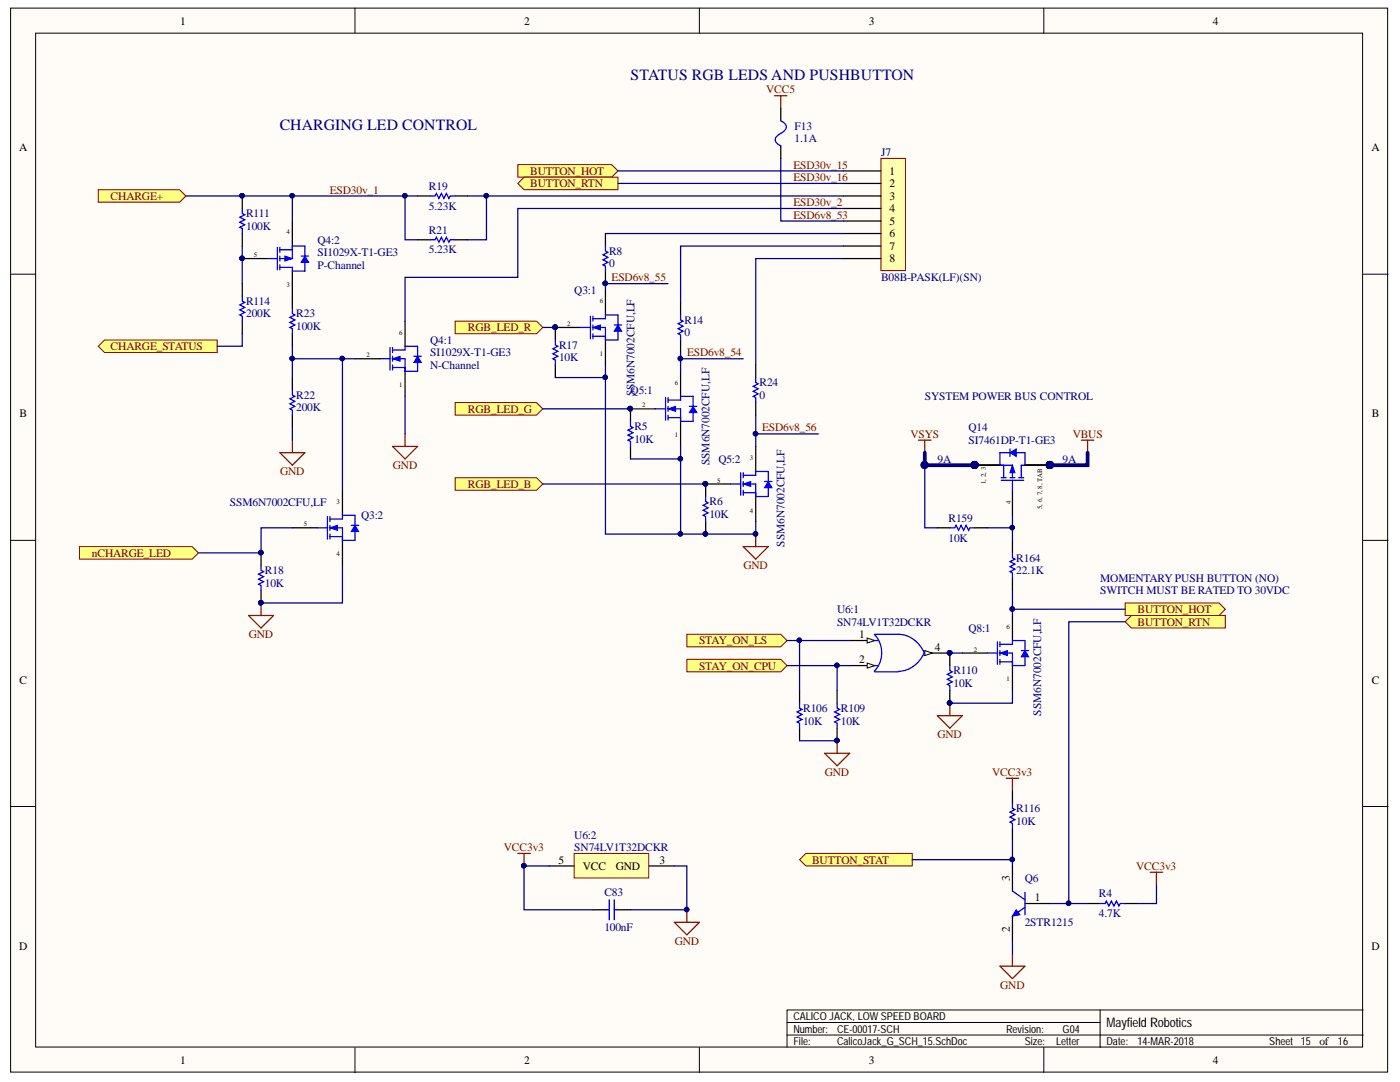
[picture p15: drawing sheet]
<svg xmlns="http://www.w3.org/2000/svg" width="279mm" height="216mm" viewBox="0 0 279 216" stroke-linecap="round" stroke-linejoin="round" font-family="sans-serif">
<defs><g id="words">
<g font-size="3.1" fill="#000080">
<text x="125.9" y="15.9">STATUS RGB LEDS AND PUSHBUTTON</text>
<text x="55.8" y="26">CHARGING LED CONTROL</text>
</g>
<text font-size="2.6" x="220.8" y="205">Mayfield Robotics</text>
<g font-size="2.3">
<text x="35.9" y="4.9">1</text>
<text x="104.6" y="4.9">2</text>
<text x="173.4" y="4.9">3</text>
<text x="242.1" y="4.9">4</text>
<text x="3.8" y="30.2">A</text>
<text x="177.5" y="34.8">1</text>
<text x="273.7" y="30.2">A</text>
<text x="177.5" y="37.4">2</text>
<text x="177.5" y="39.8">3</text>
<text x="177.5" y="42.4">4</text>
<text x="177.5" y="44.9">5</text>
<text x="177.5" y="47.4">6</text>
<text x="177.5" y="49.9">7</text>
<text x="177.5" y="52.3">8</text>
<text x="3.9" y="83.3">B</text>
<text x="273.8" y="83.3">B</text>
<text x="171.4" y="127.3">1</text>
<text x="186.6" y="129.8">4</text>
<text x="3.9" y="136.4">C</text>
<text x="171.4" y="132.3">2</text>
<text x="273.8" y="136.4">C</text>
<text x="111.5" y="172.3">5</text>
<text x="116.3" y="173.5">VCC</text>
<text x="122.9" y="173.5">GND</text>
<text x="131.6" y="172.3">3</text>
<text x="201.6" y="175.8" transform="rotate(-90 201.6 175.8)">3</text>
<text x="206.5" y="179.8">1</text>
<text x="201.6" y="186" transform="rotate(-90 201.6 186)">2</text>
<text x="3.8" y="189.5">D</text>
<text x="273.7" y="189.5">D</text>
<text x="263.3" y="208.5">of</text>
<text x="35.9" y="212.2">1</text>
<text x="104.6" y="212.2">2</text>
<text x="173.4" y="212.2">3</text>
<text x="242.1" y="212.2">4</text>
</g>
<g font-size="2.3" fill="#800000">
<text x="152.9" y="18.6">VCC5</text>
<text x="105.8" y="34.8">BUTTON_HOT</text>
<text x="158.3" y="33.7">ESD30v_15</text>
<text x="22.1" y="39.8">CHARGE+</text>
<text x="65.8" y="38.6">ESD30v_1</text>
<text x="105.8" y="37.4">BUTTON_RTN</text>
<text x="158.3" y="36.1">ESD30v_16</text>
<text x="158.3" y="41.1">ESD30v_2</text>
<text x="158.3" y="43.6">ESD6v8_53</text>
<text x="122.1" y="56.1">ESD6v8_55</text>
<text x="22.1" y="69.8">CHARGE_STATUS</text>
<text x="93.4" y="66.1">RGB_LED_R</text>
<text x="137.1" y="71.1">ESD6v8_54</text>
<text x="93.4" y="82.4">RGB_LED_G</text>
<text x="152.1" y="86.1">ESD6v8_56</text>
<text x="181.7" y="87.4">VSYS</text>
<text x="214.1" y="87.4">VBUS</text>
<text x="55.9" y="94.9">GND</text>
<text x="78.4" y="93.6">GND</text>
<text x="93.4" y="97.3">RGB_LED_B</text>
<text x="18.4" y="111.1">nCHARGE_LED</text>
<text x="148.4" y="113.6">GND</text>
<text x="227" y="122.4">BUTTON_HOT</text>
<text x="227" y="124.8">BUTTON_RTN</text>
<text x="49.6" y="127.3">GND</text>
<text x="139.6" y="128.5">STAY_ON_LS</text>
<text x="139.6" y="133.6">STAY_ON_CPU</text>
<text x="187.1" y="147.3">GND</text>
<text x="164.6" y="154.8">GND</text>
<text x="198" y="154.8">VCC3v3</text>
<text x="100.6" y="169.8">VCC3v3</text>
<text x="162.1" y="172.3">BUTTON_STAT</text>
<text x="226.8" y="173.5">VCC3v3</text>
<text x="134.7" y="188.6">GND</text>
<text x="199.6" y="197.3">GND</text>
</g>
<g font-size="2.3" fill="#000080">
<text x="158.6" y="28.3">1.1A</text>
<text x="158.6" y="25.9">F13</text>
<text x="175.8" y="31.1">J7</text>
<text x="85.6" y="41.9">5.23K</text>
<text x="85.6" y="37.9">R19</text>
<text x="49.1" y="45.8">100K</text>
<text x="49.1" y="43.4">R111</text>
<text x="85.6" y="46.6">R21</text>
<text x="63.4" y="51.1">SI1029X-T1-GE3</text>
<text x="63.4" y="53.6">P-Channel</text>
<text x="63.4" y="48.6">Q4:2</text>
<text x="85.6" y="50.6">5.23K</text>
<text x="121.5" y="53.4">0</text>
<text x="121.5" y="50.8">R8</text>
<text x="114.6" y="58.6">Q3:1</text>
<text x="175.8" y="56.1">B08B-PASK(LF)(SN)</text>
<text x="49.1" y="63.3">200K</text>
<text x="49.1" y="60.9">R114</text>
<text x="59.1" y="65.9">100K</text>
<text x="59.1" y="63.3">R23</text>
<text x="136.6" y="64.6">R14</text>
<text x="85.9" y="71.1">SI1029X-T1-GE3</text>
<text x="85.9" y="68.6">Q4:1</text>
<text x="111.6" y="69.6">R17</text>
<text x="136.6" y="67.1">0</text>
<text x="85.9" y="73.6">N-Channel</text>
<text x="111.6" y="72.1">10K</text>
<text x="151.6" y="77.1">R24</text>
<text x="59.1" y="82.1">200K</text>
<text x="59.1" y="79.6">R22</text>
<text x="125.9" y="78.6">Q5:1</text>
<text x="126.6" y="79.1" transform="rotate(-90 126.6 79.1)">SSM6N7002CFU,LF</text>
<text x="151.6" y="79.6">0</text>
<text x="184.6" y="79.8">SYSTEM POWER BUS CONTROL</text>
<text x="126.6" y="88.4">10K</text>
<text x="126.6" y="85.8">R5</text>
<text x="193.3" y="88.6">SI7461DP-T1-GE3</text>
<text x="193.3" y="86.1">Q14</text>
<text x="141.6" y="92.8" transform="rotate(-90 141.6 92.8)">SSM6N7002CFU,LF</text>
<text x="143.4" y="92.3">Q5:2</text>
<text x="187.1" y="92.3">9A</text>
<text x="212" y="92.3">9A</text>
<text x="45.8" y="101.1">SSM6N7002CFU,LF</text>
<text x="141.6" y="100.8">R6</text>
<text x="72.1" y="103.6">Q3:2</text>
<text x="141.6" y="103.3">10K</text>
<text x="189.3" y="104.1">R159</text>
<text x="156.6" y="109.1" transform="rotate(-90 156.6 109.1)">SSM6N7002CFU,LF</text>
<text x="189.3" y="108.1">10K</text>
<text x="202.8" y="112">R164</text>
<text x="52.9" y="117.1">10K</text>
<text x="52.9" y="114.6">R18</text>
<text x="202.8" y="114.6">22.1K</text>
<text x="219.6" y="116.1">MOMENTARY PUSH BUTTON (NO)</text>
<text x="219.6" y="118.6">SWITCH MUST BE RATED TO 30VDC</text>
<text x="167" y="124.8">SN74LV1T32DCKR</text>
<text x="167" y="122.4">U6:1</text>
<text x="193.3" y="126.1">Q8:1</text>
<text x="190.3" y="137.1">10K</text>
<text x="190.3" y="134.5">R110</text>
<text x="160.3" y="142.1">R106</text>
<text x="167.8" y="142.1">R109</text>
<text x="207.8" y="142.8" transform="rotate(-90 207.8 142.8)">SSM6N7002CFU,LF</text>
<text x="160.3" y="144.6">10K</text>
<text x="167.8" y="144.6">10K</text>
<text x="114.6" y="167.3">U6:2</text>
<text x="202.8" y="164.6">10K</text>
<text x="202.8" y="162">R116</text>
<text x="114.6" y="169.8">SN74LV1T32DCKR</text>
<text x="120.6" y="178.8">C83</text>
<text x="204.5" y="176.1">Q6</text>
<text x="219.3" y="179">R4</text>
<text x="120.6" y="185.8">100nF</text>
<text x="204.5" y="184.8">2STR1215</text>
<text x="219.3" y="183.1">4.7K</text>
</g>
<g font-size="2.2">
<text x="158.3" y="203.5">CALICOJACK, LOW SPEEDBOARD</text>
<text x="158.3" y="206.1">Number:</text>
<text x="158.3" y="208.5">File:</text>
<text x="167" y="206.1">CE-00017-SCH</text>
<text x="167" y="208.5">CalicoJack_G_SCH_15.SchDoc</text>
<text x="200.8" y="206.1">Revision:</text>
<text x="204.5" y="208.5">Size:</text>
<text x="210.8" y="208.5">Letter</text>
<text x="212" y="206.1">G04</text>
<text x="220.8" y="208.5">Date:</text>
<text x="227" y="208.5">14-MAR-2018</text>
<text x="253.3" y="208.5">Sheet 15</text>
<text x="267" y="208.5">16</text>
</g>
<g font-size="1.4">
<text x="57.2" y="46.8">4</text>
<text x="50.7" y="51.3">5</text>
<text x="57.2" y="57.3">3</text>
<text x="113.2" y="65">2</text>
<text x="119.7" y="60.5">6</text>
<text x="73.2" y="71.3">2</text>
<text x="79.7" y="66.8">6</text>
<text x="119.7" y="71">1</text>
<text x="79.7" y="77.3">1</text>
<text x="134.7" y="76.8">6</text>
<text x="128.1" y="81.3">2</text>
<text x="134.7" y="87.3">1</text>
<text x="149.6" y="91.7">3</text>
<text x="67.2" y="100.5">3</text>
<text x="143.1" y="96.3">5</text>
<text x="196.7" y="96.6" transform="rotate(-90 196.7 96.6)">1, 2, 3</text>
<text x="201.7" y="100.5" transform="rotate(-90 201.7 100.5)">4</text>
<text x="208" y="101.6" transform="rotate(-90 208 101.6)">5, 6, 7, 8, TAB</text>
<text x="60.6" y="105">5</text>
<text x="149.6" y="102.3">4</text>
<text x="67.2" y="111">4</text>
<text x="200.9" y="125.5">6</text>
<text x="194.4" y="130.1">2</text>
<text x="200.9" y="136">1</text>
</g>
</g></defs>
<g fill="#fffcf8" stroke="#000" stroke-width=".2">
<path d="M2.1 1.6h274.8v212.3h-274.8z"/>
<path d="M7.1 6.6h264.8v202.3h-264.8z"/>
</g>
<g fill="none" stroke="#000" stroke-width=".2">
<path d="M70.8 1.6v5M139.6 1.6v5M208.3 1.6v5M2.1 54.7h5M272 54.7h5M2.1 107.8h5M272 107.8h5M2.1 160.9h5M272 160.9h5M70.8 209v5M139.6 209v5M157.1 206.5h114.9"/>
<path d="M157.1 204h62.5M208.3 209v5M219.6 201.5v7.5M272 201.5h-114.9v7.5"/>
</g>
<path d="M19.6 37.9h16.3l1.2 1.2-1.2 1.3h-16.3z" fill-rule="evenodd" fill="#ffff80" stroke="#800000" stroke-width=".2"/>
<path d="M70.8 71.6h5M80.8 64.1v5M80.8 74.1v5" fill="none" stroke="#000" stroke-width=".25"/>
<path d="M75.8 71.6h2M77.8 69.3v4.5M78.3 73.3h2.5M78.3 71.6h2.5v2.5M78.3 69.8h2.5M78.3 69.3v1M78.3 71.1v1M78.3 72.8v1M83.3 69.1v2" fill="none" stroke="#00f" stroke-width=".25"/>
<path d="M78.3 71.6l1.5-.5v1z" fill="#00f"/>
<path d="M78.3 71.6l1.5-.5v1z" fill="none" stroke="#00f" stroke-width=".2"/>
<path d="M80.8 73.3v.8M83.3 69.1h-2.5v.7M83.3 72.3v1.8" fill="none" stroke="#00f" stroke-width=".25"/>
<path d="M83.3 71.1l.8 1.2h-1.5z" fill="#00f"/>
<path d="M83.3 71.1l.8 1.2h-1.5z" fill="none" stroke="#00f" stroke-width=".2"/>
<path d="M80.8 74.1h2.5M82.6 71.1h1.5M145.8 96.6h2M147.8 94.3v4.5M148.3 98.3h2.5M148.3 96.6h2.5v2.5M148.3 94.8h2.5M148.3 94.3v1M148.3 96.1v1M148.3 97.8v1M153.3 94.1v2" fill="none" stroke="#00f" stroke-width=".25"/>
<path d="M140.8 96.6h5M150.8 89.1v5M150.8 99.1v5" fill="none" stroke="#000" stroke-width=".25"/>
<circle cx="140.8" cy="96.5" r=".45" fill="#000080" stroke="#000080" stroke-width=".2"/>
<path d="M148.3 96.6l1.5-.5v1z" fill="#00f"/>
<path d="M148.3 96.6l1.5-.5v1z" fill="none" stroke="#00f" stroke-width=".2"/>
<path d="M150.8 98.3v.8M153.3 94.1h-2.5v.7M153.3 97.3v1.8" fill="none" stroke="#00f" stroke-width=".25"/>
<path d="M153.3 96.1l.8 1.2h-1.5z" fill="#00f"/>
<path d="M153.3 96.1l.8 1.2h-1.5z" fill="none" stroke="#00f" stroke-width=".2"/>
<path d="M132.8 79.3v4.5M133.3 79.8h2.5M133.3 79.3v1M138.3 79.1v2M130.8 81.6h2M133.3 83.3h2.5M133.3 81.6h2.5v2.5M133.3 81.1v1M133.3 82.8v1M150.8 99.1h2.5M152.6 96.1h1.5" fill="none" stroke="#00f" stroke-width=".25"/>
<g fill="#000080" stroke="#000080" stroke-width=".2">
<circle cx="140.8" cy="96.5" r=".45"/>
<circle cx="125.8" cy="81.5" r=".45"/>
</g>
<path d="M135.8 74.1v5M125.8 81.6h5M135.8 84.1v5" fill="none" stroke="#000" stroke-width=".25"/>
<path d="M133.3 81.6l1.5-.5v1z" fill="#00f"/>
<path d="M133.3 81.6l1.5-.5v1z" fill="none" stroke="#00f" stroke-width=".2"/>
<path d="M138.3 79.1h-2.5v.7M135.8 83.3v.8M138.3 82.3v1.8" fill="none" stroke="#00f" stroke-width=".25"/>
<path d="M138.3 81.1l.8 1.2h-1.5z" fill="#00f"/>
<path d="M138.3 81.1l.8 1.2h-1.5z" fill="none" stroke="#00f" stroke-width=".2"/>
<path d="M115.8 65.3h2M117.8 63.1v4.5M118.3 67.1h2.5M118.3 65.3h2.5v2.5M118.3 63.6h2.5M118.3 63.1v1M118.3 64.8v1M118.3 66.6v1M123.3 62.8v2M135.8 84.1h2.5M137.6 81.1h1.5" fill="none" stroke="#00f" stroke-width=".25"/>
<g fill="#000080" stroke="#000080" stroke-width=".2">
<circle cx="125.8" cy="81.5" r=".45"/>
<circle cx="110.8" cy="65.3" r=".45"/>
</g>
<path d="M120.8 57.8v5M110.8 65.3h5M120.8 67.8v5" fill="none" stroke="#000" stroke-width=".25"/>
<path d="M118.3 65.3l1.5-.5v1z" fill="#00f"/>
<path d="M118.3 65.3l1.5-.5v1z" fill="none" stroke="#00f" stroke-width=".2"/>
<path d="M120.8 67.1v.7M123.3 62.8h-2.5v.8M123.3 66.1v1.7" fill="none" stroke="#00f" stroke-width=".25"/>
<path d="M123.3 64.8l.8 1.3h-1.5z" fill="#00f"/>
<path d="M123.3 64.8l.8 1.3h-1.5z" fill="none" stroke="#00f" stroke-width=".2"/>
<path d="M120.8 67.8h2.5M122.6 64.8h1.5M63.3 105.3h2M65.3 103.1v4.5M65.8 107.1h2.5M65.8 105.3h2.5v2.5M65.8 103.6h2.5M65.8 103.1v1M65.8 104.8v1M65.8 106.6v1M70.8 102.8v2" fill="none" stroke="#00f" stroke-width=".25"/>
<circle cx="110.8" cy="65.3" r=".45" fill="#000080" stroke="#000080" stroke-width=".2"/>
<path d="M68.3 97.8v5M58.3 105.3h5M68.3 107.8v5" fill="none" stroke="#000" stroke-width=".25"/>
<path d="M65.8 105.3l1.5-.5v1z" fill="#00f"/>
<path d="M65.8 105.3l1.5-.5v1z" fill="none" stroke="#00f" stroke-width=".2"/>
<path d="M68.3 107.1v.7M70.8 102.8h-2.5v.8M70.8 106.1v1.7" fill="none" stroke="#00f" stroke-width=".25"/>
<path d="M70.8 104.8l.8 1.3h-1.5z" fill="#00f"/>
<path d="M70.8 104.8l.8 1.3h-1.5z" fill="none" stroke="#00f" stroke-width=".2"/>
<path d="M68.3 107.8h2.5M70.1 104.8h1.5" fill="none" stroke="#00f" stroke-width=".25"/>
<path d="M19.6 69.1l1.3-1.3h22.5v2.5h-22.5z" fill-rule="evenodd" fill="#ffff80" stroke="#800000" stroke-width=".2"/>
<path d="M58.3 59.1v2.5M58.3 66.6v2.5M52.1 110.3v2.5M52.1 117.8v2.5" fill="none" stroke="#000" stroke-width=".25"/>
<path d="M58.3 61.6v1l.5 .2-1 .5 1 .5-1 .5 1 .5-1 .5 .5 .3v1M52.1 112.8v1l.5 .3-1 .5 1 .5-1 .5 1 .5-1 .5 .5 .2v1" fill="none" stroke="#00f" stroke-width=".25"/>
<g fill="#000080" stroke="#000080" stroke-width=".2">
<circle cx="52" cy="110.3" r=".45"/>
<circle cx="52" cy="120.3" r=".45"/>
</g>
<path d="M15.9 109.1h22.5l1.2 1.2-1.2 1.3h-22.5z" fill-rule="evenodd" fill="#ffff80" stroke="#800000" stroke-width=".2"/>
<path d="M78.3 89.1h5l-2.5 2.5zM80.8 86.6v2.5M49.6 122.8h5l-2.5 2.5zM52.1 120.3v2.5" fill="none" stroke="#800000" stroke-width=".25"/>
<g fill="#000080" stroke="#000080" stroke-width=".2">
<circle cx="52" cy="120.3" r=".45"/>
<circle cx="48.3" cy="51.5" r=".45"/>
</g>
<path d="M48.4 51.6h4.9M58.3 44.1v5M58.3 54.1v5" fill="none" stroke="#000" stroke-width=".25"/>
<path d="M53.3 51.6h2M55.3 49.3v4.5M55.8 53.3h2.5M55.8 49.8h2.5M55.8 49.3v1M55.8 51.1v1M55.8 52.8v1M58.3 49.1v2.5h-2.5M60.8 49.1v2" fill="none" stroke="#00f" stroke-width=".25"/>
<path d="M56.8 51.1l1.5 .5-1.5 .5z" fill="#00f"/>
<path d="M56.8 51.1l1.5 .5-1.5 .5z" fill="none" stroke="#00f" stroke-width=".2"/>
<path d="M58.3 53.3v.8M60.8 49.1h-2.5v.7M60.8 52.3v1.8" fill="none" stroke="#00f" stroke-width=".25"/>
<path d="M60.8 51.1l.8 1.2h-1.5z" fill="#00f"/>
<path d="M60.8 51.1l.8 1.2h-1.5z" fill="none" stroke="#00f" stroke-width=".2"/>
<path d="M48.4 41.6v1l.5 .3-1 .4 1 .5-1 .5 1 .5-1 .5 .5 .3v1M48.4 59.1v1l.5 .2-1 .5 1 .5-1 .5 1 .5-1 .5 .5 .3v1M58.3 54.1h2.5M60.1 51.1h1.5M58.3 77.8v1l.5 .3-1 .5 1 .5-1 .5 1 .5-1 .5 .5 .2v1" fill="none" stroke="#00f" stroke-width=".25"/>
<g fill="#000080" stroke="#000080" stroke-width=".2">
<circle cx="48.3" cy="51.5" r=".45"/>
<circle cx="48.3" cy="39.1" r=".45"/>
</g>
<path d="M55.8 90.3h5l-2.5 2.5zM58.3 87.8v2.5" fill="none" stroke="#800000" stroke-width=".25"/>
<path d="M48.4 39.1v2.5M48.4 46.6v2.5M48.4 56.6v2.5M48.4 64.1v2.5M58.3 75.3v2.5M58.3 82.8v2.5" fill="none" stroke="#000" stroke-width=".25"/>
<g fill="#ffff80" stroke="#800000" stroke-width=".2">
<path d="M90.8 64.1h16.3l1.2 1.2-1.2 1.3h-16.3z" fill-rule="evenodd"/>
<path d="M90.8 80.3h16.3l1.2 1.3-1.2 1.2h-16.3z" fill-rule="evenodd"/>
<path d="M90.8 95.3h16.3l1.2 1.3-1.2 1.2h-16.3z" fill-rule="evenodd"/>
</g>
<path d="M110.8 65.3v2.5M110.8 72.8v2.5M125.8 81.6v2.5M125.8 89.1v2.5M140.8 96.6v2.5M140.8 104.1v2.5" fill="none" stroke="#000" stroke-width=".25"/>
<g fill="#000080" stroke="#000080" stroke-width=".2">
<circle cx="110.8" cy="65.3" r=".45"/>
<circle cx="125.8" cy="81.5" r=".45"/>
<circle cx="140.8" cy="96.5" r=".45"/>
<circle cx="140.8" cy="106.5" r=".45"/>
<circle cx="150.8" cy="106.5" r=".45"/>
</g>
<path d="M110.8 67.8v1l.5 .3-1 .5 1 .5-1 .5 1 .5-1 .5 .5 .2v1M125.8 84.1v1l.5 .2-1 .5 1 .5-1 .5 1 .5-1 .5 .5 .3v1M140.8 99.1v1l.5 .2-1 .5 1 .5-1 .5 1 .5-1 .5 .5 .3v1" fill="none" stroke="#00f" stroke-width=".25"/>
<path d="M148.3 109.1h5l-2.5 2.5zM150.8 106.6v2.5" fill="none" stroke="#800000" stroke-width=".25"/>
<g fill="#ffff80" stroke="#800000" stroke-width=".2">
<path d="M103.3 32.9h18.8l1.2 1.2-1.2 1.3h-18.8z" fill-rule="evenodd"/>
<path d="M103.3 36.6l1.3-1.2h18.7v2.5h-18.7z" fill-rule="evenodd"/>
</g>
<path d="M154.6 19.1h2.5M155.8 19.1v2.5M183.3 87.8h2.5M184.6 87.8v2.5M215.8 87.8h2.5M217.1 87.8v2.5" fill="none" stroke="#800000" stroke-width=".25"/>
<path d="M120.8 46.6v2.5M120.8 54.1v2.5M135.8 60.3v2.5M135.8 67.8v2.5M150.8 72.8v2.5M150.8 80.3v2.5M194.6 92.8h5M202.1 97.8v5M204.6 92.8h5" fill="none" stroke="#000" stroke-width=".25"/>
<g fill="#000080" stroke="#000080" stroke-width=".2">
<circle cx="120.8" cy="56.5" r=".45"/>
<circle cx="194.5" cy="92.8" r=".7"/>
<circle cx="209.5" cy="92.8" r=".7"/>
</g>
<path d="M120.8 49.1v1l.5 .2-1 .5 1 .5-1 .5 1 .5-1 .5 .5 .3v1M135.8 62.8v1l.5 .3-1 .5 1 .5-1 .5 1 .5-1 .5 .5 .2v1M150.8 75.3v1l.5 .3-1 .5 1 .5-1 .5 1 .5-1 .5 .5 .2v1M199.6 90.3h2M199.6 92.8h2.5v2.5M199.8 95.8h4.5M199.8 95.3h1M200.3 92.8v2.5M201.6 95.3h1M202.1 95.8v2M203.3 95.3h1M203.8 92.8v2.5" fill="none" stroke="#00f" stroke-width=".25"/>
<path d="M202.1 92.8l.5 1.5h-1z" fill="#00f"/>
<path d="M202.1 92.8l.5 1.5h-1z" fill="none" stroke="#00f" stroke-width=".2"/>
<path d="M199.6 92.8h.7M202.8 90.3h1.8M203.8 92.8h.8" fill="none" stroke="#00f" stroke-width=".25"/>
<path d="M201.6 90.3l1.2-.7v1.5z" fill="#00f"/>
<path d="M201.6 90.3l1.2-.7v1.5z" fill="none" stroke="#00f" stroke-width=".2"/>
<path d="M199.6 90.3v2.5M201.6 89.6v1.5M204.6 90.3v2.5M189.6 105.3h1l.2-.5 .5 1 .5-1 .5 1 .5-1 .5 1 .3-.5h1M202.1 110.3v1l.5 .3-1 .5 1 .5-1 .5 1 .5-1 .5 .5 .2v1" fill="none" stroke="#00f" stroke-width=".25"/>
<path d="M194.6 92.8h5M204.6 92.8h5M187.1 105.3h2.5M194.6 105.3h2.5M202.1 107.8v2.5M202.1 115.3v2.5" fill="none" stroke="#000" stroke-width=".25"/>
<g fill="#000080" stroke="#000080" stroke-width=".2">
<circle cx="194.5" cy="92.8" r=".7"/>
<circle cx="209.5" cy="92.8" r=".7"/>
</g>
<g fill="#ffff80" stroke="#800000" stroke-width=".2">
<path d="M224.5 120.3h18.8l1.2 1.3-1.2 1.2h-18.8z" fill-rule="evenodd"/>
<path d="M224.5 124.1l1.3-1.3h18.7v2.5h-18.7z" fill-rule="evenodd"/>
</g>
<path d="M184.6 130.3h5" fill="none" stroke="#000" stroke-width=".25"/>
<path d="M184.6 129.8l1.5 .5-1.5 .5z" fill="#fffcf8"/>
<path d="M184.6 129.8l1.5 .5-1.5 .5z" fill="none" stroke="#000" stroke-width=".2"/>
<circle cx="189.5" cy="130.3" r=".45" fill="#000080" stroke="#000080" stroke-width=".2"/>
<path d="M169.6 127.8h5" fill="none" stroke="#000" stroke-width=".25"/>
<path d="M173.1 127.3l1.5 .5-1.5 .5z" fill="#fffcf8"/>
<path d="M173.1 127.3l1.5 .5-1.5 .5z" fill="none" stroke="#000" stroke-width=".2"/>
<path d="M169.6 132.8h5" fill="none" stroke="#000" stroke-width=".25"/>
<path d="M173.1 132.3l1.5 .5-1.5 .5z" fill="#fffcf8"/>
<path d="M173.1 132.3l1.5 .5-1.5 .5z" fill="none" stroke="#000" stroke-width=".2"/>
<path d="M174.5 126.6a5.3 5.3 0 0 1 0 7.3M174.6 126.6h4.7a5.9 5.9 0 0 1 5.2 3.8M174.6 127.8h.7M174.6 132.8h.7M174.6 134.1h4.7M184.5 130.2a5.9 5.9 0 0 1-5.2 3.8" fill="none" stroke="#00f" stroke-width=".25"/>
<circle cx="189.5" cy="130.3" r=".45" fill="#000080" stroke="#000080" stroke-width=".2"/>
<path d="M137.1 126.6h18.7l1.3 1.2-1.3 1.3h-18.7z" fill-rule="evenodd" fill="#ffff80" stroke="#800000" stroke-width=".2"/>
<path d="M192.1 130.3h5M202.1 122.8v5M202.1 132.8v5" fill="none" stroke="#000" stroke-width=".25"/>
<path d="M197.1 130.3h2M199.1 128.1v4.5M199.6 132.1h2.5M199.6 130.3h2.5v2.5M199.6 128.6h2.5M199.6 128.1v1M199.6 129.8v1M199.6 131.6v1M204.6 127.8v2" fill="none" stroke="#00f" stroke-width=".25"/>
<path d="M199.6 130.3l1.5-.5v1z" fill="#00f"/>
<path d="M199.6 130.3l1.5-.5v1z" fill="none" stroke="#00f" stroke-width=".2"/>
<path d="M202.1 132.1v.7M204.6 127.8h-2.5v.8M204.6 131.1v1.7" fill="none" stroke="#00f" stroke-width=".25"/>
<path d="M204.6 129.8l.7 1.3h-1.5z" fill="#00f"/>
<path d="M204.6 129.8l.7 1.3h-1.5z" fill="none" stroke="#00f" stroke-width=".2"/>
<path d="M202.1 132.8h2.5M203.8 129.8h1.5" fill="none" stroke="#00f" stroke-width=".25"/>
<path d="M137.1 131.6h18.7l1.3 1.2-1.3 1.3h-18.7z" fill-rule="evenodd" fill="#ffff80" stroke="#800000" stroke-width=".2"/>
<path d="M164.6 150.3h5l-2.5 2.5zM167.1 147.8v2.5M187.1 142.8h5l-2.5 2.5zM189.6 140.3v2.5M200.8 155.3h2.5M202.1 155.3v2.5" fill="none" stroke="#800000" stroke-width=".25"/>
<g fill="#000080" stroke="#000080" stroke-width=".2">
<circle cx="189.5" cy="140.3" r=".45"/>
<circle cx="189.5" cy="130.3" r=".45"/>
<circle cx="167" cy="147.8" r=".45"/>
</g>
<path d="M159.6 137.8v2.5M167.1 137.8v2.5M189.6 130.3v2.5M189.6 137.8v2.5M159.6 145.3v2.5M167.1 145.3v2.5M202.1 157.8v2.5M202.1 165.3v2.5" fill="none" stroke="#000" stroke-width=".25"/>
<path d="M189.6 132.8v1l.5 .3-1 .5 1 .5-1 .5 1 .5-1 .5 .5 .2v1M159.6 140.3v1l.5 .3-1 .5 1 .5-1 .5 1 .5-1 .5 .5 .2v1M167.1 140.3v1l.5 .3-1 .5 1 .5-1 .5 1 .5-1 .5 .5 .2v1M202.1 160.3v1l.5 .2-1 .5 1 .5-1 .5 1 .5-1 .5 .5 .3v1" fill="none" stroke="#00f" stroke-width=".25"/>
<path d="M159.6 171.5l1.2-1.2h21.3v2.5h-21.3z" fill-rule="evenodd" fill="#ffff80" stroke="#800000" stroke-width=".2"/>
<path d="M202.1 172.8v5M202.1 182.8v5M204.6 180.3h5" fill="none" stroke="#000" stroke-width=".25"/>
<path d="M202.1 177.8l2.5 1.7M204.6 178v4.5M204.6 181l-2.5 1.8" fill="none" stroke="#00f" stroke-width=".25"/>
<path d="M202.8 181.5l.8 1-1.5 .3z" fill="#00f"/>
<path d="M202.8 181.5l.8 1-1.5 .3z" fill="none" stroke="#00f" stroke-width=".2"/>
<path d="M217.1 180.3h2.5M224.5 180.3h2.5" fill="none" stroke="#000" stroke-width=".25"/>
<path d="M219.6 180.3h1l.2-.5 .5 1 .5-1 .5 1 .5-1 .5 1 .2-.5h1" fill="none" stroke="#00f" stroke-width=".25"/>
<path d="M199.6 192.8h5l-2.5 2.5zM202.1 190.3v2.5" fill="none" stroke="#800000" stroke-width=".25"/>
<path d="M114.6 170.3h14.9v4.9h-14.9z" fill="#ffffb0" stroke="#800000" stroke-width=".2"/>
<path d="M109.6 172.8h5M129.6 172.8h5M118.3 181.5h2.5M123.3 181.5h2.5" fill="none" stroke="#000" stroke-width=".25"/>
<path d="M103.3 170.3h2.5M104.6 170.3v2.5M134.6 184h5l-2.5 2.5zM137.1 181.5v2.5" fill="none" stroke="#800000" stroke-width=".25"/>
<g fill="#000080" stroke="#000080" stroke-width=".2">
<circle cx="104.5" cy="172.7" r=".45"/>
<circle cx="137" cy="181.5" r=".45"/>
</g>
<path d="M121.6 179.5v4M122.6 179.5v4M120.8 181.5h.8M122.6 181.5h.7" fill="none" stroke="#00f" stroke-width=".25"/>
<path d="M175.8 31.6h4.9v22.4h-4.9z" fill="#ffffb0" stroke="#800000" stroke-width=".2"/>
<g fill="none" stroke="#000" stroke-width=".25">
<path d="M83.3 39.1h2.5M90.8 39.1h2.5M155.8 21.6v2.5M155.8 29.1v2.5M168.3 34.1h7.5M168.3 36.6h7.5M168.3 39.1h7.5M83.3 47.8h2.5M90.8 47.8h2.5M168.3 41.6h7.5M168.3 44.1h7.5M168.3 46.6h7.5"/>
<path d="M168.3 49.1h7.5M168.3 51.6h7.5"/>
</g>
<path d="M85.8 39.1h1l.3-.5 .5 1 .5-1 .5 1 .5-1 .5 1 .2-.5h1M155.8 24.1l.2 .1a1.16 1.16 0 0 1 .9 1.2 1.16 1.16 0 0 1-.9 1.1l-.3 .2a1.18 1.18 0 0 0-.9 1 1.18 1.18 0 0 0 .6 1.2l.4 .2M85.8 47.8h1l.3-.5 .5 1 .5-1 .5 1 .5-1 .5 1 .2-.5h1" fill="none" stroke="#00f" stroke-width=".25"/>
<g fill="none" stroke="#000080" stroke-width=".25">
<path d="M37.1 39.1h21.2v5M58.3 39.1h25M80.8 39.1v8.7h2.5M93.3 39.1h3.8v8.7h-3.8M97.1 39.1h71.2M123.3 34.1h45M123.3 36.6h45M155.8 31.6v12.5h12.5M48.4 49.1v7.5M120.8 46.6h47.5M133.3 56.6h-12.5v1.2M168.3 41.6h-65v13.7h-22.5v8.8"/>
<path d="M168.3 49.1h-32.5v11.2M168.3 51.6h-17.5v21.2M48.4 66.6v2.5h-5M58.3 69.1v2.5h10M58.3 71.6v3.7M70.8 71.6h-2.5v26.2M80.8 79.1v7.5M108.3 65.3h2.5M110.8 75.3h10v31.3h15M120.8 72.8v2.5M135.8 70.3v3.8M135.8 71.6h12.5"/>
<path d="M58.3 85.3v2.5M108.3 81.6h17.5M108.3 96.6h32.5M135.8 89.1v2.5h-10M135.8 91.6v15h15v-2.5M150.8 82.8v6.3M150.8 86.6h12.5M184.6 92.8v12.5h2.5M58.3 105.3h-6.2v5h-12.5M68.3 112.8v7.5h-16.2M197.1 105.3h5M202.1 117.8v5"/>
<path d="M202.1 102.8v5M157.1 132.8h12.5M157.1 127.8h12.5M159.6 127.8v10M167.1 132.8v5M189.6 130.3h2.5M202.1 137.8v2.5h-12.5M202.1 121.6h22.4M224.5 124.1h-11.2v56.2M159.6 147.8h7.5M109.6 172.8h-5v8.7h13.7M134.6 172.8h2.5v8.7h-11.3"/>
<path d="M182.1 171.5h20M202.1 167.8v5M230.8 176.5v3.8h-3.8M202.1 187.8v2.5M209.6 180.3h7.5"/>
</g>
<g fill="#000080" stroke="#000080" stroke-width=".2">
<circle cx="52" cy="110.3" r=".45"/>
<circle cx="52" cy="120.3" r=".45"/>
<circle cx="68.3" cy="71.5" r=".45"/>
<circle cx="58.3" cy="71.5" r=".45"/>
<circle cx="48.3" cy="51.5" r=".45"/>
<circle cx="48.3" cy="39.1" r=".45"/>
<circle cx="58.3" cy="39.1" r=".45"/>
<circle cx="80.8" cy="39.1" r=".45"/>
<circle cx="97" cy="39.1" r=".45"/>
<circle cx="135.8" cy="91.5" r=".45"/>
<circle cx="135.8" cy="106.5" r=".45"/>
<circle cx="140.8" cy="106.5" r=".45"/>
<circle cx="150.8" cy="106.5" r=".45"/>
<circle cx="125.8" cy="81.5" r=".45"/>
<circle cx="140.8" cy="96.5" r=".45"/>
<circle cx="110.8" cy="65.3" r=".45"/>
<circle cx="120.8" cy="75.3" r=".45"/>
<circle cx="135.8" cy="71.5" r=".45"/>
<circle cx="150.8" cy="86.5" r=".45"/>
<circle cx="209.5" cy="92.8" r=".7"/>
<circle cx="184.5" cy="92.8" r=".7"/>
<circle cx="194.5" cy="92.8" r=".7"/>
<circle cx="202" cy="105.3" r=".45"/>
<circle cx="202" cy="121.5" r=".45"/>
<circle cx="189.5" cy="130.3" r=".45"/>
<circle cx="159.5" cy="127.8" r=".45"/>
<circle cx="167" cy="132.8" r=".45"/>
<circle cx="189.5" cy="140.3" r=".45"/>
<circle cx="167" cy="147.8" r=".45"/>
<circle cx="213.3" cy="180.2" r=".45"/>
<circle cx="202" cy="171.5" r=".45"/>
<circle cx="104.5" cy="172.7" r=".45"/>
<circle cx="137" cy="181.5" r=".45"/>
<circle cx="120.8" cy="56.5" r=".45"/>
</g>
<path d="M184.6 90.3v2.5h10M217.1 90.3v2.5h-7.5" fill="none" stroke="#000080" stroke-width=".75"/>
<path d="M229.5 174h2.5M230.8 174v2.5" fill="none" stroke="#800000" stroke-width=".25"/>
<use href="#words"/>
</svg>
